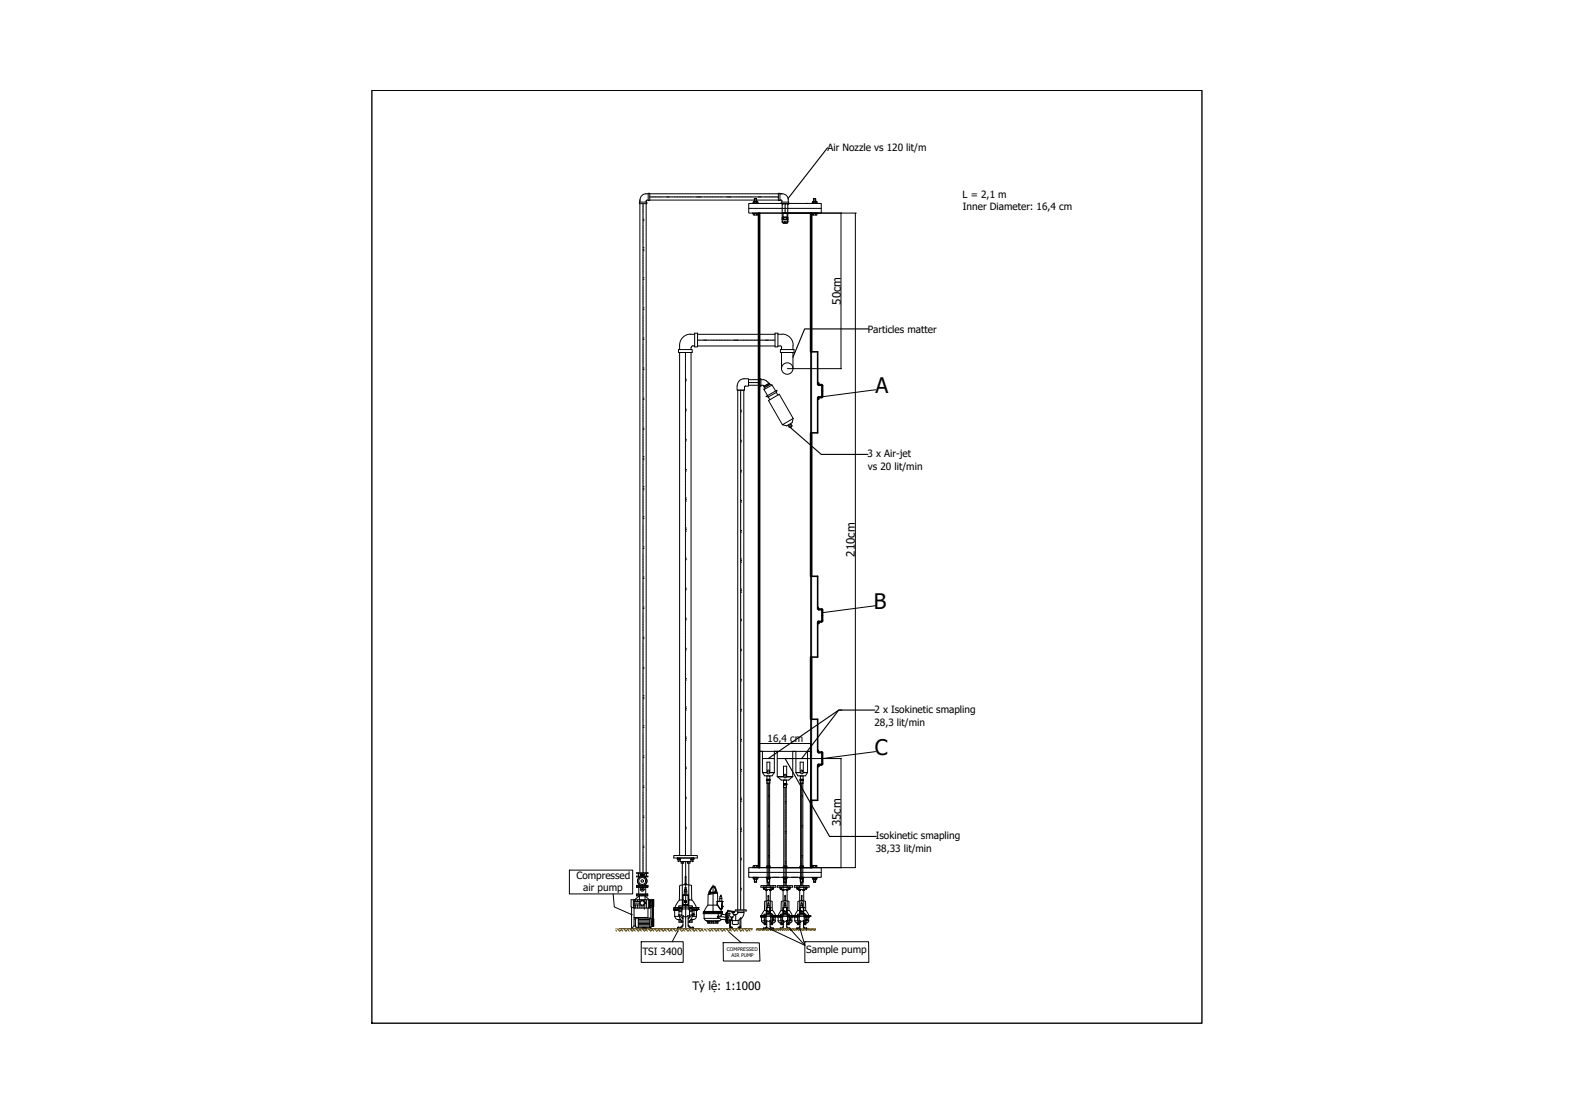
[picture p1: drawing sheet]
<svg xmlns="http://www.w3.org/2000/svg" width="297mm" height="210mm" viewBox="0 0 297 210" stroke-linecap="round" stroke-linejoin="round" font-family="sans-serif">
<defs><g id="words">
<g font-size="4">
<text x="165.1" y="74.1">A</text>
<text x="164.8" y="114.8">B</text>
<text x="165" y="142.4">C</text>
</g>
<g font-size="2.2">
<text x="158.6" y="57.5" transform="rotate(-90 158.6 57.5)">50cm</text>
<text x="161.2" y="105" transform="rotate(-90 161.2 105)">210cm</text>
<text x="158.6" y="155.8" transform="rotate(-90 158.6 155.8)">35cm</text>
<text x="130.6" y="186.7">Tỷ lệ: 1:1000</text>
</g>
<g font-size="1.9">
<text x="156.1" y="28.5">Air Nozzle vs 120 lit/m</text>
<text x="181.6" y="37.4">L = 2,1 m</text>
<text x="181.6" y="39.7">Inner Diameter: 16,4 cm</text>
<text x="163.6" y="62.8">Particles matter</text>
<text x="163.6" y="86.2">3 x Air-jet</text>
<text x="163.7" y="88.6">vs 20 lit/min</text>
<text x="164.9" y="134.5">2 x Isokinetic smapling</text>
<text x="164.9" y="136.8">28,3 lit/min</text>
<text x="144.8" y="139.8">16,4 cm</text>
<text x="165.2" y="158.3">Isokinetic smapling</text>
<text x="165.2" y="160.7">38,33 lit/min</text>
<text x="108.7" y="165.8">Compressed</text>
<text x="110" y="168.1">air pump</text>
<text x="152" y="179.8">Sample pump</text>
<text x="121.1" y="180">TSI 3400</text>
</g>
<g font-size=".9">
<text x="137.1" y="179.3">COMPRESSED</text>
<text x="138" y="180.5">AIR PUMP</text>
</g>
</g></defs>
<!-- layer: 0 -->
<path d="M70.1 17h156.6v176h-156.6z" fill="none" stroke="#000" stroke-width=".25"/>
<path d="M143.1 40.2v123.4M143.2 40.2v123.4M152.9 40.2v26.2M153.1 40.2v26.2M152.9 81.6v27.1M153.1 81.6v27.1M152.9 123.9v11.8M153.1 123.9v11.8M152.9 150.9v12.7M153.1 150.9v12.7" fill="none" stroke="#000" stroke-width=".34"/>
<!-- layer: DUONG KHI -->
<g fill="none" stroke="#000" stroke-width=".19">
<path d="M120.7 38.4v126.2M121.9 38.4v126.2M122.5 37.7h24.3M122.5 36.5h24.3M147.5 41.9h1.1M147.5 41.9v-1.7h1.1v1.7M147.5 41.9l.2 .2h.7M147.5 41.5h1.1M147.5 41.8l.3 .3M147.5 41.4h.9M147.7 40.2v.7h.7M147.7 40.9l-.2 .2h1.1l-.2-.2"/>
<path d="M147.8 41.1v.3M147.9 42.1v-.3v.3M148.2 42.1v-.3v.3M148.3 41.4h.3M148.4 41.1h-.9M148.4 40.2v.7M148.6 41.8l-.1 .1M148.6 41.9l-.2 .2M148.6 41.1h-.3v.3M139.1 73.6v98M140.3 73.6v98M141.2 71.6h1.9"/>
<path d="M141.2 72.7h1.9M147.6 163.6h.8"/>
</g>
<!-- layer: Y-NET MANH -->
<g fill="none" stroke="#000" stroke-width=".19">
<path d="M143.2 40.2h15.5M148.1 40.2h13.2v123.4h-13.2v1.9M153.1 40.2v.1M158.6 40.2v29.3M148.5 69.5h10.2M152.9 66.4v15.2M153.1 66.4v15.2M154.2 74.9v.2M165.1 73.5l-10 1.3M152.9 108.7v15.2M153.1 108.7v15.2M154.2 117.2v.2"/>
<path d="M165.1 114.2l-10 1.3M152.9 135.7v15.2M153.1 135.7v15.2M143.2 141.7h9.9M143.8 143.1v-1.4h-.6v1.4v-2.9h9.7v2.9v-1.4h-.6v1.4M145.2 146.3v.1M146 141.7v1.3M146.6 141.7v1.3M148.1 143.1h10.6M149.5 146.4h.1M149.5 143.1v-1.4h.6v1.4M150.9 146.3v.1"/>
<path d="M158.6 143.1v20.5M165.1 141.7l-10 1.4M143.2 163.6h15.5M144.7 163.6v1.9M144.9 163.6v1.9M145.1 163.6v1.9M147.8 165.5h.1M147.8 163.6v1.9M148.3 163.6v1.9M151 163.6v1.9M151.2 163.6v1.9M151.4 163.6v1.9"/>
<path d="M153.1 163.5v.1"/>
</g>
<g fill="none" stroke="#000" stroke-width=".19">
<path d="M128.2 66.5v94.8M130.3 66.5v94.8M131.6 65.2h11.5M131.6 63h11.5M143.2 65.2h3M143.2 63h3M147.4 66.5v3M149.5 66.5v3M144.7 147.7v15.6M145.1 147.7v15.6M147.8 148.5v14.8M148.3 148.5v14.8"/>
<path d="M151 147.7v15.6M151.4 147.7v15.6M144.7 163.5v.1M144.7 166.4v.6M145.1 163.5v.1M145.1 166.4v.6M147.8 166.4v.6M148.3 166.4v.6M151 166.4v.6M151.4 166.4v.6"/>
<circle cx="148.5" cy="69.5" r="1.08"/>
</g>
<!-- layer: Th_Co -->
<g fill="none" stroke="#000" stroke-width=".19">
<path d="M120.6 38.1h1.4v.3h-1.4zM121.8 36.5h.4M121.8 36.5a1.27 1.27 0 0 0-1.1 1.6M121.9 37.9v.2M122 37.7h.2M122.1 37.7l-.2 .2M122.2 36.5h.3v1.3h-.3zM146.8 36.5h.3v1.3h-.3zM147.1 36.5a1.22 1.22 0 0 1 1.6 1.2M147.1 37.7h.2M147.3 37.7l.2 .2M147.3 38.1h1.4v.3h-1.4z"/>
<path d="M147.5 37.9v.2M148.7 37.6v.5M152 38.4h.1M128 65.9h2.5v.6h-2.5zM130.2 63h.8M130.3 63a2.26 2.26 0 0 0-2.1 2.9M130.3 65.5v.4M130.6 65.2h.4M130.7 65.2l-.3 .3M131 62.8h.6v2.6h-.6zM139 72.7v.9h1.4v-.6l.2-.2M139.2 73.6h1.2"/>
<path d="M140.3 71.4h.9v1.4h-.6M140.3 71.4a1.29 1.29 0 0 0-1.2 1.3M143.2 71.4h.3v1.4h-.3M143.2 79.6v1.4M143.5 71.6h.6l.4 .2M143.5 72.7h.5M144 72.7l.1 .1M144 72.9l1.1-.6 .1 .2-1 .6zM144.5 71.8l.5 .5M145.1 72.3l-1.1 .6M146.2 62.8h.5v2.6h-.5zM146.7 65.2h.4"/>
<path d="M146.7 63h.8M147.1 65.2l.3 .3M147.2 65.9h2.6v.6h-2.6zM147.4 65.5v.4M147.5 63a2.1 2.1 0 0 1 2.1 2.1M149.5 65.1v.8"/>
</g>
<g fill="none" stroke="#000" stroke-width=".19">
<path d="M121.3 38.4v1.7M122.5 37.1h2.3M124.9 37.1h.2M125.2 37.1h.2M125.5 37.1h.2M125.7 37.1h.1M125.8 37.1h.2M126 37.1h.1M126.1 37.1h.2M126.3 37.1h.3M126.6 37.1h.6M127.2 37.1h3.3"/>
<path d="M130.5 37.1h.3M130.8 37.1h.3M131.1 37.1h.2M131.4 37.1h.1M131.4 37.1h.2M131.7 37.1h.1M131.7 37.1h.2M132 37.1h.1M132 37.1h.2M132.3 37.1h.2M132.6 37.1h.2M132.9 37.1h3.3"/>
<path d="M136.2 37.1h.3M136.5 37.1h.3M136.8 37.1h.2M137.1 37.1h.1M137.1 37.1h.2M137.4 37.1h.1M137.4 37.1h.2M137.7 37.1h.1M137.7 37.1h.2M138 37.1h.2M138.2 37.1h3.6M141.9 37.1h.2"/>
<path d="M142.2 37.1h.2M142.5 37.1h.2M142.8 37.1h.2M143 37.1h.1M143.1 37.1h.2M143.3 37.1h.1M143.4 37.1h.2M143.6 37.1h.6M144.2 37.1h2.6M147.5 39.4v.8M147.5 39.1v.3M147.5 38.8v.3"/>
<path d="M147.5 38.5h.1M147.5 38.4v.1M147.5 38.6v.2M148.1 39.4v.8M148.1 39.1v.3M148.1 38.8v.3M148.1 38.5h.1M148.1 38.4v.1M148.1 38.6v.2M148.6 39.4v.8M148.6 39.1v.3M148.6 38.8v.3"/>
<path d="M148.6 38.5h.1M148.6 38.4v.1M148.6 38.6v.2M121.3 58.9v.6M121.3 58.6v.3M121.3 58.3h.1M121.3 58.1h.1M121.3 57.5v.3M121.3 57.2v.3M121.3 53.6v.2M121.3 53.3v.2M121.3 53v.2"/>
<path d="M121.3 52.7h.1M121.3 52.4h.1M121.3 51.8v.3M121.3 51.5v.3M121.3 47.9v.2M121.3 47.3v.6M121.3 47.3h.1M121.3 47h.1M121.3 46.7h.1M121.3 46.2v.2M121.3 45.9v.2M121.3 41.9v.6"/>
<path d="M121.3 41.6h.1M121.3 41.3h.1M121.3 40.8v.2M121.3 40.5v.2M121.3 40.2v.2M121.3 41.1v.2M121.3 41.4v.2M121.3 41.7v.2M121.3 42.5v3.3M121.3 46.5v.2M121.3 46.8v.2M121.3 47v.3"/>
<path d="M121.3 48.2v3.3M121.3 52.1v.2M121.3 52.4v.2M121.3 52.7v.2M121.3 53.9v3.3M121.3 57.8v.2M121.3 58.1v.2M121.3 58.4v.2M121.3 59.5v3.3M121.3 79.9v.3M121.3 79.6v.3M121.3 76v.2"/>
<path d="M121.3 75.7v.2M121.3 75.4h.1M121.3 75.1h.1M121.3 74.5v.3M121.3 74.2v.3M121.3 73.9v.3M121.3 70.3v.2M121.3 69.7v.5M121.3 69.7h.1M121.3 69.4h.1M121.3 68.8v.3M121.3 68.6v.2"/>
<path d="M121.3 64.3v.6M121.3 64h.1M121.3 63.7h.1M121.3 63.2v.2M121.3 62.9v.2M121.3 63.5v.2M121.3 63.8v.2M121.3 64.1v.2M121.3 64.9v3.6M121.3 69.1v.3M121.3 69.4v.3M121.3 70.6v3.3"/>
<path d="M121.3 74.8v.2M121.3 75.1v.2M121.3 75.4v.2M121.3 76.3v3.3M129.3 78.1v.2M129.3 77.8v.2M129.3 77.5h.1M129.3 77.2h.1M129.3 76.3v.6M129.3 72.4v.3M129.3 72.1v.3M129.3 71.8h.1"/>
<path d="M129.3 71.5h.1M129.3 71v.5M129.3 70.7v.2M129.3 67v.3M129.3 66.7v.3M129.3 66.5v.2M129.3 67.3v3.3M129.3 71.6v.2M129.3 71.9v.2M129.3 72.7v3.6M129.3 76.9v.2M129.3 77.2v.2"/>
<path d="M129.3 77.5v.2M129.3 78.4v3.3M131.6 64.1h.6M132.2 64.1h.2M132.5 64.1h.2M132.7 64.1h.1M132.8 64.1h.2M133 64.1h.1M133.1 64.1h.2M133.3 64.1h.3M133.6 64.1h.3M133.9 64.1h.3"/>
<path d="M134.2 64.1h3.3M137.6 64.1h.2M137.9 64.1h.2M138.2 64.1h.2M138.4 64.1h.1M138.5 64.1h.2M138.7 64.1h.1M138.8 64.1h.2M139 64.1h.1M139.1 64.1h.2M139.3 64.1h.3M139.6 64.1h.3"/>
<path d="M139.7 76.5v.3M139.7 76.8v.3M139.7 77.4h.1M139.7 77.7h.1M139.7 77.9v.3M139.7 78.2v.3M139.7 78.5v.3M139.7 73.6v2.9M139.7 77.1v.2M139.7 77.4v.2M139.7 77.7v.2M139.7 78.8v3.3"/>
<path d="M139.9 64.1h3.3M141.2 72.2h1.1M142.3 72.2h.3M142.6 72.2h.3M142.9 72.2h.2M143.2 64.1h.3M143.5 64.1h.3M143.8 64.1h.3M144.1 64.1h.2M144.4 64.1h.1M144.4 64.1h.2M144.7 64.1h.1"/>
<path d="M144.7 64.1h.2M145 64.1h.2M145.3 64.1h.9M121.3 98.7v.2M121.3 98.4v.2M121.3 98.1v.2M121.3 97.8h.1M121.3 97.5h.1M121.3 96.9v.3M121.3 96.6v.3M121.3 93v.2M121.3 92.7v.2"/>
<path d="M121.3 92.4h.1M121.3 92.1h.1M121.3 91.8h.1M121.3 91.2v.6M121.3 90.9v.3M121.3 87.3v.3M121.3 86.8v.5M121.3 86.7h.1M121.3 86.4h.1M121.3 86.1h.1M121.3 85.6v.2M121.3 85.3v.2"/>
<path d="M121.3 81.6v.3M121.3 81.3v.3M121.3 81h.1M121.3 80.7h.1M121.3 80.2v.2M121.3 80.5v.2M121.3 80.8v.2M121.3 81.1v.2M121.3 81.9v3.3M121.3 85.9v.2M121.3 86.2v.2M121.3 86.5v.2"/>
<path d="M121.3 87.6v3.3M121.3 91.8v.2M121.3 92.1v.2M121.3 92.4v.2M121.3 93.3v3.3M121.3 97.2v.2M121.3 97.5v.2M121.3 97.8v.2M121.3 98.9v3.3M129.3 99.9h.1M129.3 99.6h.1M129.3 98.7v.6"/>
<path d="M129.3 95.1v.2M129.3 94.8v.3M129.3 94.5h.1M129.3 94.2h.1M129.3 93.9h.1M129.3 93.4v.2M129.3 93.1v.2M129.3 89.4v.3M129.3 89.1v.3M129.3 88.8h.1M129.3 88.5h.1M129.3 88v.2"/>
<path d="M129.3 87.7v.2M129.3 84v3.6M129.3 83.7v.3M129.3 83.5v.2M129.3 83.2h.1M129.3 82.9h.1M129.3 82.3v.3M129.3 81.7v.6M129.3 82.6v.2M129.3 82.9v.2M129.3 83.2v.2M129.3 88.3v.2"/>
<path d="M129.3 88.6v.2M129.3 88.9v.2M129.3 89.7v3.3M129.3 93.7v.2M129.3 94v.2M129.3 94.2v.3M129.3 94.5v.3M129.3 95.4v3.3M129.3 99.3v.2M129.3 99.6v.2M129.3 99.9v.2M139.7 82.2v.2"/>
<path d="M139.7 82.5v.2M139.7 83h.1M139.7 83.3h.1M139.7 83.6v.3M139.7 83.9v.3M139.7 87.9v.2M139.7 88.2v.2M139.7 88.7h.1M139.7 89h.1M139.7 89.3v.2M139.7 89.6v3.9M139.7 93.5v.3"/>
<path d="M139.7 93.8v.3M139.7 94.4h.1M139.7 94.7h.1M139.7 95v.5M139.7 98.9v.3M139.7 99.2v.3M139.7 99.5v.3M139.7 82.8v.2M139.7 83.1v.2M139.7 83.4v.2M139.7 84.2v3.6M139.7 88.4v.3"/>
<path d="M139.7 88.7v.3M139.7 89v.3M139.7 94.1v.2M139.7 94.4v.2M139.7 94.7v.2M139.7 95.6v3.3M139.7 99.8v.2M121.3 119.6v.3M121.3 119v.6M121.3 115.4v.2M121.3 115.1v.2M121.3 114.8h.1"/>
<path d="M121.3 114.5h.1M121.3 113.6v.6M121.3 109.7v.3M121.3 109.4v.3M121.3 109.1h.1M121.3 108.8h.1M121.3 108.3v.5M121.3 108v.2M121.3 104.3v.3M121.3 104v.3M121.3 103.7v.3M121.3 103.4h.1"/>
<path d="M121.3 103.1h.1M121.3 102.6v.2M121.3 102.3v.2M121.3 102.9v.2M121.3 103.2v.2M121.3 103.5v.2M121.3 104.6v3.3M121.3 108.9v.2M121.3 109.1v.3M121.3 110v3.6M121.3 114.2v.2M121.3 114.5v.2"/>
<path d="M121.3 114.8v.2M121.3 115.7v3.3M121.3 119.9v.2M129.3 117.5v.2M129.3 117.2v.2M129.3 116.9h.1M129.3 116.6h.1M129.3 116v.3M129.3 115.8v.2M129.3 111.8v.3M129.3 111.5v.3M129.3 111.2h.1"/>
<path d="M129.3 110.9h.1M129.3 110.4v.2M129.3 110.1v.2M129.3 106.4v.3M129.3 106.1v.3M129.3 105.8v.3M129.3 105.6h.1M129.3 105.3h.1M129.3 104.7v.3M129.3 100.8v3.9M129.3 100.5v.2M129.3 100.2h.1"/>
<path d="M129.3 100.2v.2M129.3 105v.2M129.3 105.3v.2M129.3 105.6v.2M129.3 106.7v3.3M129.3 110.7v.2M129.3 111v.2M129.3 111.3v.2M129.3 112.1v3.6M129.3 116.3v.3M129.3 116.6v.3M129.3 116.9v.3"/>
<path d="M129.3 117.8v3.6M139.7 100h.1M139.7 100.3h.1M139.7 100.6v.3M139.7 100.9v.3M139.7 104.6v.2M139.7 104.9v.2M139.7 105.4h.1M139.7 105.7h.1M139.7 106h.1M139.7 106.3v.3M139.7 106.6v3.6"/>
<path d="M139.7 110.3v.2M139.7 110.5v.3M139.7 111.1h.1M139.7 111.4h.1M139.7 111.7h.1M139.7 112v.5M139.7 115.9v.3M139.7 116.2v.3M139.7 116.8h.1M139.7 117.1h.1M139.7 117.4v.5M139.7 118v.2"/>
<path d="M139.7 100.1v.2M139.7 100.4v.2M139.7 101.2v3.3M139.7 105.2v.2M139.7 105.5v.2M139.7 105.8v.2M139.7 106.1v.2M139.7 110.8v.3M139.7 111.1v.3M139.7 111.4v.2M139.7 111.7v.2M139.7 112.6v3.3"/>
<path d="M139.7 116.5v.2M139.7 116.8v.2M139.7 117.1v.2M139.7 118.3v3.3M121.3 138.4v3.6M121.3 138.1v.2M121.3 137.8v.2M121.3 137.5v.2M121.3 137.2h.1M121.3 136.9h.1M121.3 136v.6M121.3 132.4v.2"/>
<path d="M121.3 132.1v.2M121.3 131.8h.1M121.3 131.5h.1M121.3 131.2h.1M121.3 130.7v.2M121.3 130.4v.2M121.3 126.7v.3M121.3 126.4v.3M121.3 126.1h.1M121.3 125.8h.1M121.3 125.3v.2M121.3 125v.2"/>
<path d="M121.3 124.7v.2M121.3 121v.3M121.3 120.7v.3M121.3 120.5h.1M121.3 120.2h.1M121.3 120.2v.2M121.3 120.5v.2M121.3 121.3v3.3M121.3 125.6v.2M121.3 125.9v.2M121.3 126.2v.2M121.3 127v3.3"/>
<path d="M121.3 131v.2M121.3 131.2v.3M121.3 131.5v.3M121.3 131.8v.3M121.3 132.7v3.3M121.3 136.6v.2M121.3 136.9v.2M121.3 137.2v.2M129.3 139.9v.2M129.3 139.6h.1M129.3 139.3h.1M129.3 139h.1"/>
<path d="M129.3 138.4v.3M129.3 138.1v.3M129.3 134.5v.3M129.3 134.2v.3M129.3 133.9h.1M129.3 133.6h.1M129.3 133.3h.1M129.3 132.8v.2M129.3 132.5v.2M129.3 128.5v.6M129.3 128.2h.1M129.3 127.9h.1"/>
<path d="M129.3 127.4v.2M129.3 127.1v.3M129.3 126.8v.3M129.3 123.2v3.6M129.3 122.9v.2M129.3 122.6h.1M129.3 122.3h.1M129.3 121.7v.3M129.3 121.4v.3M129.3 122v.2M129.3 122.3v.2M129.3 122.6v.2"/>
<path d="M129.3 127.7v.2M129.3 128v.2M129.3 128.3v.2M129.3 129.1v3.3M129.3 133.1v.2M129.3 133.4v.2M129.3 133.7v.2M129.3 134v.2M129.3 134.8v3.3M129.3 138.7v.3M129.3 139v.2M129.3 139.3v.2"/>
<path d="M129.3 139.6v.2M139.7 121.6v.2M139.7 121.9v.2M139.7 122.4h.1M139.7 122.7h.1M139.7 122.8v.5M139.7 123.3v.3M139.7 123.6v.3M139.7 127.3v.2M139.7 127.6v.2M139.7 128.1h.1M139.7 128.4h.1"/>
<path d="M139.7 128.7v.3M139.7 129v.3M139.7 132.9v.3M139.7 133.2v.3M139.7 133.8h.1M139.7 134.1h.1M139.7 134.4v.5M139.7 138.3v.3M139.7 138.6v.3M139.7 138.9v.5M139.7 139.5h.1M139.7 139.8h.1"/>
<path d="M139.7 139.8v.5M139.7 122.2v.2M139.7 122.5v.2M139.7 123.9v3.3M139.7 127.9v.2M139.7 128.2v.2M139.7 128.5v.2M139.7 129.3v3.6M139.7 133.5v.2M139.7 133.8v.2M139.7 134.1v.2M139.7 135v3.3"/>
<path d="M139.7 139.5v.2M121.3 159.9h.1M121.3 159.6h.1M121.3 159v.3M121.3 158.7v.3M121.3 158.4v.3M121.3 154.8v.2M121.3 154.5v.2M121.3 154.2h.1M121.3 153.9h.1M121.3 153.3v.3M121.3 153v.3"/>
<path d="M121.3 149.1v.3M121.3 148.8v.3M121.3 148.5h.1M121.3 148.2h.1M121.3 147.7v.2M121.3 147.4v.2M121.3 143.7v.3M121.3 143.4v.3M121.3 143.1v.3M121.3 142.8h.1M121.3 142.6h.1M121.3 142v.3"/>
<path d="M121.3 142.3v.2M121.3 142.6v.2M121.3 142.9v.2M121.3 144v3.3M121.3 148v.2M121.3 148.3v.2M121.3 148.6v.2M121.3 149.4v3.6M121.3 153.6v.3M121.3 153.9v.2M121.3 154.2v.2M121.3 155.1v3.3"/>
<path d="M121.3 159.3v.2M121.3 159.6v.2M121.3 159.9v.2M129.3 156.9v.3M129.3 156.4v.5M129.3 156.3h.1M129.3 156h.1M129.3 155.5v.2M129.3 155.2v.2M129.3 151.5v.3M129.3 150.9v.6M129.3 150.6h.1"/>
<path d="M129.3 150.3h.1M129.3 149.8v.2M129.3 149.5v.2M129.3 145.6v.5M129.3 145.3v.2M129.3 145h.1M129.3 144.7h.1M129.3 144.1v.3M129.3 143.8v.3M129.3 140.2v3.6M129.3 144.4v.2M129.3 144.7v.2"/>
<path d="M129.3 145v.2M129.3 146.1v3.4M129.3 150.1v.2M129.3 150.4v.2M129.3 150.7v.2M129.3 151.8v3.3M129.3 155.8v.2M129.3 156.1v.2M129.3 157.2v3.6M139.7 140.3v.3M139.7 144v.2M139.7 144.3v.5"/>
<path d="M139.7 145.1h.1M139.7 145.4h.1M139.7 145.7v.3M139.7 146v.3M139.7 149.7v.2M139.7 150v.2M139.7 150.5h.1M139.7 150.8h.1M139.7 151.1h.1M139.7 151.4v.3M139.7 151.7v.2M139.7 155.3v.3"/>
<path d="M139.7 155.6v.3M139.7 156.2h.1M139.7 156.5h.1M139.7 156.8h.1M139.7 157.1v.2M139.7 157.4v.2M139.7 140.6v3.3M139.7 144.9v.2M139.7 145.2v.2M139.7 145.5v.2M139.7 146.3v3.3M139.7 150.3v.2"/>
<path d="M139.7 150.6v.2M139.7 150.8v.3M139.7 151.1v.3M139.7 152v3.3M139.7 155.9v.2M139.7 156.2v.2M139.7 156.5v.2M139.7 156.8v.2M139.7 157.7v3.3M144.9 147.7v1.7M144.9 149.5v.2M144.9 150h.1"/>
<path d="M144.9 150.3h.1M144.9 150.6v.2M144.9 150.9v.2M144.9 151.2v.2M144.9 154.8v.3M144.9 155.1v.3M144.9 155.7h.1M144.9 156h.1M144.9 156.3v.2M144.9 156.6v.2M144.9 156.9v.2M144.9 149.7v.3"/>
<path d="M144.9 150v.3M144.9 150.3v.3M144.9 151.5v3.3M144.9 155.4v.2M144.9 155.7v.2M144.9 156v.2M144.9 157.2v3.3M148.1 150.3v.3M148.1 150.6v.2M148.1 151.1h.1M148.1 151.4h.1M148.1 151.7v.3"/>
<path d="M148.1 152v.3M148.1 152.3v.3M148.1 156v.2M148.1 156.3v.2M148.1 156.8h.1M148.1 157.1h.1M148.1 157.4v.3M148.1 157.7v.3M148.1 158v3.6M148.1 148.5v1.8M148.1 150.9v.2M148.1 151.2v.2"/>
<path d="M148.1 151.5v.2M148.1 152.6v3.3M148.1 156.6v.2M148.1 156.9v.2M148.1 157.2v.2M151.2 147.7v1.7M151.2 149.5v.2M151.2 150h.1M151.2 150.3h.1M151.2 150.6v.2M151.2 150.9v.2M151.2 151.2v.2"/>
<path d="M151.2 154.8v.3M151.2 155.1v.3M151.2 155.7h.1M151.2 156h.1M151.2 156.3v.2M151.2 156.6v.2M151.2 156.9v.2M151.2 149.7v.3M151.2 150v.3M151.2 150.3v.3M151.2 151.5v3.3M151.2 155.4v.2"/>
<path d="M151.2 155.7v.2M151.2 156v.2M151.2 157.2v3.3M121.3 160.5v3.9M121.3 160.2v.2M121.3 164.4v.2M129.3 160.8v.3M129.3 161.1v.2M139.7 161v.3M139.7 161.3v.5M139.7 161.9h.1M139.7 162.2h.1"/>
<path d="M139.7 162.4v.3M139.7 162.7v.3M139.7 163v.3M139.7 166.7v.5M139.7 167.5h.1M139.7 167.8h.1M139.7 168.1v.3M139.7 168.4v.3M139.7 161.9v.2M139.7 162.2v.2M139.7 163.3v3.3M139.7 167.3v.2"/>
<path d="M139.7 167.6v.2M139.7 167.9v.2M139.7 168.7v2.9M144.9 160.5v.3M144.9 160.8v.3M144.9 161.3h.1M144.9 161.6h.1M144.9 161.9v.3M144.9 162.2v.3M144.9 161.1v.2M144.9 161.4v.2M144.9 161.7v.2"/>
<path d="M144.9 162.5v1.1M144.9 166.4v.6M148.1 161.6v.3M148.1 161.9v.3M148.1 162.5h.1M148.1 162.8h.1M148.1 163.1v.2M148.1 163.4v.2M148.1 162.2v.2M148.1 162.5v.2M148.1 162.8v.2M148.1 166.4v.6"/>
<path d="M151.2 160.5v.3M151.2 160.8v.3M151.2 161.3h.1M151.2 161.6h.1M151.2 161.9v.3M151.2 162.2v.3M151.2 161.1v.2M151.2 161.4v.2M151.2 161.7v.2M151.2 162.5v1.1M151.2 166.4v.6"/>
</g>
<g fill="none" stroke="#000" stroke-width=".19">
<path d="M141.2 38.5l13.6-.1 .1 1.7-13.6 .1zM141.2 39.3h13.7M142.1 38.1v.1M142.1 38.2h.6M142.1 38.4l-.1-.1 1 .1M142.2 38h.6M142.3 37.5v.5M142.3 38.1v.1M142.3 37.5h.4M142.3 37.4h.3M142.6 37.4l.1 .1M142.6 37.4v.6"/>
<path d="M142.7 38h.2v.2h-.2zM142.7 37.5v.5M142.7 38h-.6M153.3 38.4l-.2-.1h1.1l-.2 .1M153.3 38h.7M153.4 37.5h.4M153.5 38h-.3v.2h.3M153.5 37.4l-.1 .6v-.5M153.5 37.4h.3M153.5 37.4v.6M153.8 37.5v.5v-.6v.6M153.8 38.1v.1"/>
<path d="M153.8 38h-.2l-.2 .2h.4M153.9 38h.2M153.9 38.2h.2M154 38.1v.1M141.9 40.2l1.1 .1zM142.1 40.3v.2M142.1 40.5h.6M142.3 40.3v.2M142.7 40.5h.2M142.7 40.3v.2M142.9 40.3v.2M147.7 40.2h.1"/>
<path d="M153.1 40.2h1.1l-1.1 .1M153.2 40.5h.3M153.2 40.3v.2M153.4 40.3v.2M153.8 40.3v.2M154 40.3v.2M154.1 40.5h-.7M144.1 73.5l1.5-.9 .7 1.2M144.1 73.5l.7 1.1M145.6 72.6l-.4-.1-1 .6-.1 .4M146.4 74l-1.5 .9 .3 .5M146.4 74l.1-.4-2 1.2 .4 .1"/>
<path d="M146.4 74l.3 .5M149 80l.3 .4M149.1 79.9l.3 .4-.1 .2-.5 .1-.2-.4M149.6 78.9l-2.6-4.5-2.1 1.1 2.7 4.6M147.6 80.1l2-1.2-.2 .8-1 .6zM148.7 80.1l.3 .4M149.3 80.3l-.1 .2h-.2M141.2 163.7l13.6-.1 .1 1.8-13.6 .1zM141.2 164.5h13.7M141.9 163.5l1.1 .1zM142.1 163.3v.2M142.1 165.6v.1"/>
<path d="M142.1 165.7h.6M142.1 165.5h-.1h1M142.2 165.8h.6M142.3 163.3v.2M142.3 165.6v.7M142.3 166.3h.4M142.3 165.8v.6v-.1M142.3 166.4h.3M142.6 165.8v.6M142.7 165.5h.2M142.7 163.5l.1-.3 .1 .3M142.7 165.6v.7"/>
<path d="M142.7 166.3l-.1 .1M142.7 165.5h-.6M142.7 163.3h-.6M142.9 165.6v.2l-.2-.1M144.5 165.5h.9zM144.5 163.5l.9 .1zM144.6 163.4v.1M144.6 165.7h.2M144.6 163.3h.2M144.7 165.7v.7M144.7 166.3h.4M144.7 165.7h.4"/>
<path d="M144.7 163.4v.1M144.7 166.4h.4M144.7 165.5h.4M144.8 165.5h-.2v.2M145.1 163.4v.1M145.1 165.7h.1M145.1 165.7v.7zM145.1 165.7v.6M145.2 163.4v.1M145.2 165.5v.2M145.2 165.5h-.1v.2h-.2h-.2l.1-.2M145.2 163.3h-.5"/>
<path d="M145.7 165.5h1.2M147.5 165.5h1.2M147.6 163.5l.9 .1zM147.6 165.5h.9zM147.7 163.4v.1M147.7 165.5v.2M147.8 163.3h.6M147.8 165.5h.1v.2h.4M147.8 165.7h.1M147.8 165.7l.1 .7M147.8 166.3h.5M147.8 165.7h.5"/>
<path d="M147.8 165.7v.6M147.9 166.4h.3M147.9 165.7v.7M147.9 163.4v.1M147.9 165.5h.4M148.2 165.5v.9l.1-.7M148.2 163.4v.1M148.3 165.7h.1M148.3 165.5h.1v.2M148.3 165.7v.6M148.4 163.4v.1M149.3 165.5h1.1"/>
<path d="M150.8 163.5l.8 .1zM150.8 165.5h.8zM150.9 163.4v.1M150.9 163.3h.7M150.9 165.7h.1M150.9 165.7l.1 .7M150.9 166.3h.6M150.9 165.7h.6M150.9 165.7v.6M151 163.4v.1M151 165.5v.9M151 166.4h.4"/>
<path d="M151 165.5h-.1v.2M151 165.5h.4M151 165.7h.4M151.4 165.5v.9l.1-.7M151.4 163.4v.1M151.4 165.7h.2M151.4 165.5h.2l-.1 .2M151.5 165.7v.6M151.5 163.4v.1M153.1 165.5h1.1M153.1 163.5l1.1 .1M153.2 165.5h.3"/>
<path d="M153.2 165.6l.1 .2 .2-.1M153.3 165.8h.7M153.4 165.5h.7M153.4 165.8l.1 .6M153.4 165.6v.7M153.4 166.3h.4M153.5 163.3h-.3v.2M153.5 165.8v.6M153.5 166.4h.3M153.8 165.8v.6v-.6M153.8 163.3v.2M153.8 165.6v.7"/>
<path d="M153.8 163.3h-.4v.2M153.9 163.3h.2M154 163.3v.2M154 165.6v.1M154.1 165.7h-.7"/>
</g>
<!-- layer: Th_ong nc -->
<g fill="none" stroke="#000" stroke-width=".19">
<path d="M143.8 145.7v-2.6h2.2v2.6M143.8 145.7h.8M144.6 143.7h.6v2h.8l-.4 .6h-1.4l-.4-.6h.8zM144.6 146.3l.6 .1v.6M144.6 147.7h.5M144.6 145.7l.3 .2 .3-.2M144.6 147.1h.6M144.6 147h.6M144.6 147.2h.6M144.6 146.4v1.3M145.2 147h-.6h.6M145.2 147v.7h-.6"/>
<path d="M145.2 145.7h.8M146.6 146.4v-3.3h2.9v3.3M146.6 146.4h1.2v-1.9h.6v1.9M146.6 146.4l.7 .7h1.4l.8-.7M146.7 146.5h1.1M147.8 147.1h.1M147.8 147.8h.6zM147.8 147.9h.1M147.8 147.8h.1M147.8 148.5h.5M147.8 148v.5M147.8 148h.6l-.6 .1"/>
<path d="M147.8 147.8h.5M147.8 148h.5M147.8 146.4l.3 .3 .3-.3M148.3 147.1v.9M148.3 148.1v.4M148.4 147.1h-.6v.9M148.4 147.9h.1M148.4 147.9h-.6M148.4 146.4h1.1M148.4 146.5h1.1M150.1 145.7v-2.6h2.2v2.6M150.1 145.7h.8"/>
<path d="M150.9 143.7h.6v2h.8l-.4 .6h-1.4l-.4-.6h.8zM150.9 147h.6h-.6M150.9 147.1h.6h-.6M150.9 147v.7M150.9 147.2h.6h-.6M150.9 145.7l.3 .2 .3-.2M150.9 147.7h.6M150.9 147.2h.6M151.5 146.4v1.3M151.5 146.3l-.6 .1v.6M151.5 145.7h.8"/>
<circle cx="144.9" cy="145.4" r=".19"/>
<circle cx="148.1" cy="146.2" r=".19"/>
<circle cx="151.2" cy="145.4" r=".19"/>
</g>
<!-- layer: Th_thiet bi -->
<g fill="none" stroke="#000" stroke-width=".19">
<path d="M119 171l.2 .1M119.1 171.1v4M119.1 175.1h4.3M119.2 171.2h.3M119.5 171.2l.1 .1M119.5 169.7v1.5M119.6 171.2v3.4M119.6 173h2.6M119.6 173.3h.3M119.6 174.6h.2M119.6 174.6l-.5 .5M119.6 170.7h1.1"/>
<path d="M119.6 171.3h2.9M119.6 170h1.1M119.6 170.3h1M119.6 169.7v1.6M119.7 169.7l.9-.7v.7M119.9 169.7v.3M119.9 170.7v.6M119.9 173.3l-.1 1.1 .1 .4 .1 .1M120 173.2h2.6M120 173.1l-.1 .1M120 167.2h2.2v.2h-2.2zM120 165.2h2.2v.2h-2.2z"/>
<path d="M120 167h2.2v.1h-2.2zM120 164.6l2.2 .1zM120 168.6h2.2v.4h-2.2zM120 168.8h2.2M120.2 169.7v.3M120.2 170.7v.6M120.4 173.7h2.1M120.4 174.6h2.1M120.4 173.4h2.1M120.4 174.2h2.1M120.4 173.9h2.1M120.4 173.2v1.7"/>
<path d="M120.4 174.4h2.1M120.4 165.2v-.5l.1 .5M120.5 167.1v.1M120.5 167.4v1.2M120.5 168.8h.1M120.6 169.7v.3M120.6 170.7v.6M120.7 165.4a.91 .91 0 0 0 0 1.6M120.9 165.3a.87 .87 0 0 0-.6 .9 .87 .87 0 0 0 .6 .8M120.9 169.7v.1M120.9 170.8v.5M121.1 164.9h-.3l.3 .1"/>
<path d="M121.2 164.9h.3l-.3 .1M121.2 174.9h.7v.2h-.7zM121.2 175h.7M121.3 169.7v.1M121.3 170.9v.4M121.4 165.3a.87 .87 0 0 1 .6 .9 .87 .87 0 0 1-.6 .8M121.5 171.3h.1M121.5 171.4v.1M121.6 165.4a.91 .91 0 0 1 0 1.6M121.6 169.7v.4M121.6 170.6v.7M121.7 169.7v-.7l.8 .7"/>
<path d="M121.8 167.1v.1M121.8 167.4v1.2M121.8 168.8h.1M121.8 165.2v-.5v.5M121.9 169.7v1.6M122.2 171.3v1.9M122.3 169.7v1.6M122.5 169.7v1.6M122.5 173.2v1.7M122.6 173.1l.2 .1M122.7 169.7v1.5M122.8 174.8v.3l-.3-.2"/>
<path d="M122.8 174.8l-.2 .1h-2.6M122.8 171.2l-.3 .1M122.8 169.7v5.1M122.8 170.8h.2M122.8 169.9h.2M122.8 173.8h.2M122.8 174.2h.2M123 169.7v1.3h.3v-1.3h-4.3v1.3M123 173.3h.3v1.4h-.3zM123 169.7v5M123.1 169.7v5M123.2 169.7v5"/>
<path d="M132.7 171.9v.2M132.7 171.9h3.5M132.7 172.1h.5M132.7 172.1h3.5M132.7 172.1v.1M132.8 172.3v.9h2.9M132.8 173.2l.2 .4 .2 .1M133.5 173.7v.4h1.9v-.4M133.5 173.7l.3 .1M133.5 173.7h-.3h2.5h-.3M133.5 170.7l-.7 1.2M133.6 173.7v.4"/>
<path d="M133.7 168.2l.1 .1M133.7 168.2h.1M133.8 168.2h-.1M133.9 173.8l-.1 .3M133.9 168.3h.2M133.9 168.3l.1 .2M134 168.3h-.2v.2M134.2 173.7v.4M134.3 171.9v.2h-1.1v-.2h1.2v.2M134.3 173.8l-.4-.1v.4M134.3 167.2l.1 .1M134.4 172.1h.1"/>
<path d="M134.4 167.3l-.5 .8 .2 .2M134.5 167.3h.2M134.5 171.9h.5M134.5 166.9v5.2M134.6 173.8h-.3v.3M134.6 173.8l.4-.1v.4M134.6 173.8v.3M134.6 171.9v.2h.4M134.6 173.7v.4M134.8 167.3h-.1l.4 1M134.8 168.3v-.1l.1 .1M134.9 168.3l-.6-.1-.3 .1v.2"/>
<path d="M135 171.9h.1M135 173.8l.1 .3M135 172.1h1.2M135 167.9l-.2 .2M135.1 168.1h-.2M135.2 170.7h.1M135.2 170v.7h-1.7v-2l1.8-.3 .1 1.6M135.2 170h.1M135.2 170l.1 .7M135.2 168.4l-.2-.9-.4-.4a1.85 1.85 0 0 0-.9 1.6v-.2l1.5-.2v.2M135.3 170h.1M135.3 173.7v.4"/>
<path d="M135.4 173.7l-.3 .1M135.5 172.8l-.2 .1M135.5 172.3v.5h.5v-.5h-3.4v-.1h3.6v.2M135.7 169.5h.4M135.7 169.5l.1-.4h.3v.4M135.7 169.5v.5M135.8 171.4h.2M135.8 171.4l.1 .1M135.9 171.5h.1M135.9 169.1v-.3h.1v.3M135.9 171.5l.2 .4M136 173.4l-.3 .3"/>
<path d="M136 171.4h.1M136.1 171.4h.1M136.1 171.1h.1M136.1 169.5v.5M136.2 171h.1M136.2 170.9v-.1v.2M136.2 171.1h.1M136.2 170.9v.1M136.2 171l-.1 .1M136.2 170.9h.1M136.2 170h.1M136.2 170v.9"/>
<path d="M136.2 170h-.9h.9M136.2 171l-.1 .4h-.3l-.6-.7 .6 .7M136.2 170l-.2 1.4M136.2 170.8v.1M136.2 171.9h-1.2v.2M136.2 172.1v.1M136.2 172.4l-.2 .4M136.2 172.4l.7 .2M136.2 170l-.1 1.4M136.2 171.9v.2M136.9 172.4l.1 .1-.1 .1M136.9 173.5h.1"/>
<path d="M136.9 172.9v.3M136.9 173l-1.6-.1a2.16 2.16 0 0 0 1.6 .6M136.9 173.5l.1 .1-.1 .1M136.9 172.6h.1M137 174h.1M137 174h.2M137 172.3h-.1l.1 .1M137 172.2l-.1 .1M137 172.8h-.1l.1 .1M137 172.6l-.1 .2M137 172.6h-.1M137 173.3l-.1 .2"/>
<path d="M137 173.2l-.1 .1M137 173.8h-.1l.1 .1M137 173.7l-.1 .1M137.2 174h.1M137.2 171.9v1.1h.2M137.2 172.1h-.2v1.9M137.2 171.8v.1M137.4 171.7l.9 .2h-1.1M137.4 171.7l-.2 .1M137.4 172.2h.3v.2h-.3zM137.4 173.6h.2M137.6 174.5h.2v-1h-.2v1.6"/>
<path d="M137.6 174.9h.5v.2M137.7 174.9v.2M137.8 173.6h.3l.1 .7h.9M137.8 174.5v.4M137.9 174.8v.3M137.9 173h.1M137.9 173l-.5-.4v1.4h-.2v-1v1M137.9 173h.2v.5h-.2zM138 174.9v.2M138.1 173h.1M138.1 173.6h.7M138.2 172.2l.1 .3"/>
<path d="M138.3 172.5h.5M138.3 171.9h.2v.2h-.2zM138.3 172.1h-.3l.2 .2M138.3 171.9h.2M138.6 172.5l-.5 .5M138.7 171.6h2v.2h-2zM138.8 172.5v1.1M139.1 171.8v.3h1.2v-.3M139.2 172.1l-.2 .3-.2 .1M139.2 175.1v-.2h.5v.2M139.2 173.5v.7M139.2 173.5l-.4 .1"/>
<path d="M139.3 174.2l-.2 .1M139.3 174.9v.2M139.5 174.8v.3M139.6 173.2v1.9M139.6 174.7h.1M139.6 173.4l-.3 .1M139.7 173.1v1.8M139.7 173.1l-.1 .1M140.3 172.1a1.55 1.55 0 0 1-.5 1.2"/>
<circle cx="121.1" cy="166.2" r=".66"/>
<circle cx="121.1" cy="170.3" r=".4"/>
<circle cx="121.1" cy="167.7" r=".36"/>
<circle cx="121.1" cy="165" r=".06"/>
<circle cx="121.1" cy="166.2" r=".23"/>
<circle cx="121.1" cy="167.7" r=".15"/>
<circle cx="121.2" cy="170.3" r=".53"/>
</g>
<!-- layer: NET MANH -->
<path d="M107.4 164.1h11.9v4.5h-11.9zM115.6 168.6l.3 2.4 3.1 1.4M120.9 177.6h7.9v3.9h-7.9zM127.8 175.6l-1 2M136.4 177.8h6.8l.1 3.4h-6.9zM137.4 175.7l2.4 2.1M144.6 174.9l7.2 3.4M149 175.2l2.8 3.1M150.8 174.9l1 3.4M151.8 177.6h12l.1 3.9h-12.1z" fill="none" stroke="#000" stroke-width=".19"/>
<path d="M119 172.4l.1 .1z" fill="#000" stroke="#000" stroke-width=".19"/>
<!-- layer: VBL - matdat -->
<g fill="none" stroke="#614900" stroke-width=".19">
<path d="M116.1 175.4l.2 .2M116.2 175.1l-.1 .1M116.4 175.1l.5 .5M117.2 175.3l.3 .3M117.3 175.1l-.4 .5M117.6 175.1l.5 .5 .4-.5M117.9 175.1l-.1 .2M118.3 175.3l.3 .3M118.7 175.1l.5 .5M119.1 175.1l-.2 .2M119.5 175.3l.3 .3M119.7 175.1l-.5 .5"/>
<path d="M119.9 175.1l.5 .5 .4-.5M120.3 175.1l-.2 .2M120.7 175.3l.3 .3M121.1 175.1l.4 .5M121.4 175.1l-.1 .2M121.8 175.3l.3 .3M122 175.1l-.4 .5M122.2 175.1l.5 .5 .5-.5M122.6 175.1l-.2 .2M123 175.3l.3 .3M123.4 175.1l.5 .5M123.8 175.1l-.2 .2"/>
<path d="M124.1 175.3l.3 .3M124.3 175.4l.2 .2M124.3 175.1l-.4 .5M124.4 175.1l-.1 .1M124.6 175.1l.2 .3M124.6 175.1l.5 .5 .4-.5M124.8 175.3h-.1M125 175.1l-.2 .2M125.4 175.3l.3 .3M125.8 175.1l.4 .5M126.1 175.1l-.1 .2M126.5 175.3l.3 .3"/>
<path d="M126.7 175.1l-.4 .5M126.9 175.1l.5 .5 .5-.5M127.3 175.1l-.2 .2M127.7 175.3l.3 .3M128.1 175.1l.5 .5 .5-.5M128.5 175.1l-.2 .2M128.8 175.3l.3 .3M129.3 175.1l.4 .5 .5-.5M129.6 175.1l-.2 .2M130 175.3l.3 .3M130.5 175.1l.4 .5M130.8 175.1l-.2 .2"/>
<path d="M131.2 175.3l.3 .3M131.4 175.1l-.5 .5M131.6 175.1l.5 .5 .4-.5M131.9 175.1l-.1 .2M132.3 175.1h-15.5l-.2 .2M132.4 175.3l.3 .3M132.8 175.1l.2 .3M133 175.3h.1M133.1 175.4l.2 .2M133.2 175.1l-.1 .1M133.4 175.1l.5 .5 .5-.5M133.8 175.1l-.2 .2"/>
<path d="M133.8 175.1h8.1M134.2 175.3l.3 .3M134.6 175.1l.5 .5 .4-.5M134.9 175.1l-.1 .2M135.4 175.3l.2 .3M135.7 175.1l.5 .5 .5-.5M136.1 175.1l-.2 .2M136.5 175.3l.3 .3M136.9 175.1l.5 .5 .5-.5M137.3 175.1l-.2 .2M137.7 175.3l.3 .3M138.1 175.1l.4 .5 .5-.5"/>
<path d="M138.4 175.1l-.2 .2M138.8 175.3l.3 .3M139.3 175.1l.4 .5 .5-.5M139.6 175.1l-.2 .2M140 175.3l.3 .3M140.4 175.1l.5 .5 .4-.5M140.7 175.1l-.1 .2M141.2 175.3l.3 .3M141.6 175.1l.2 .3M141.8 175.3h.1M142.6 175.4l.2 .1M142.7 175.2l-.1 .1"/>
<path d="M142.7 175.1l11.1 .1M142.8 175.2l.4 .3 .3-.3M143.1 175.2l-.2 .1M143.3 175.3l.2 .2M143.6 175.2l.3 .3 .3-.3M143.8 175.2l-.1 .1M144.1 175.3l.2 .2M144.3 175.2l.3 .3 .3-.3M144.6 175.2l-.2 .1M144.8 175.3l.2 .2M145.1 175.2l.3 .3 .3-.3M145.3 175.2l-.1 .1"/>
<path d="M145.6 175.3l.1 .2M145.8 175.2l.3 .3 .3-.3M146 175.2l-.1 .1M146.3 175.3l.2 .2M146.5 175.2l.3 .3 .3-.3M146.8 175.2l-.1 .1M147.1 175.3l.1 .2M147.3 175.2l.3 .3 .3-.3M147.5 175.2l-.1 .1M147.8 175.3l.2 .2M148 175.2l.3 .3M148.3 175.2l-.1 .1"/>
<path d="M148.5 175.3l.2 .2M148.7 175.2l-.3 .3M148.8 175.2l.3 .3 .3-.3M149 175.2l-.1 .1M149.3 175.3l.2 .2M149.5 175.2l.3 .3M149.8 175.2l-.2 .1M150 175.3l.2 .2M150.1 175.2l-.3 .3M150.3 175.2l.3 .3 .3-.3M150.5 175.2l-.1 .1M150.7 175.3l.2 .2"/>
<path d="M151 175.2l.3 .3 .3-.3M151.2 175.2l-.1 .1M151.5 175.3l.2 .2M151.8 175.2l.2 .3 .4-.3M152 175.2l-.1 .1M152.3 175.3l.1 .2M152.5 175.2l.3 .3 .3-.3M152.7 175.2l-.1 .1M153 175.3l.1 .2M153.2 175.2l.3 .3 .3-.3M153.5 175.2l-.1 .1M153.7 175.3l.1 .1"/>
</g>
<!-- layer: Grundfos -->
<g fill="none" stroke="#000" stroke-width=".19">
<path d="M127.1 161.3h4.4v.5h-4.4zM127.1 171.5h.1M127.1 171.5h.9M127.1 171.3h1M127.1 171.3v.2M127.2 171.2l-.1 .1M127.2 171.7v1.1h.8M127.3 172.8l.2 .5 .3 .1M127.8 161.8v.2zM127.8 175.1v-.2h.8l.2-.2v-2.1l.3 .3h.5l.2-.3v2.1l.2 .2h.8v.2M127.9 161.8v.2M127.9 174.8v.5"/>
<path d="M128 162h.4M128 170.8h2.6v.3h-2.6zM128 173.5v.4h.8M128 173.5h.4M128 171.4h2.5M128 172.6h.1M128 171.4v1.2M128 162v.5h-.1l-.2-.7h.2v.3M128 171.5h-.9v.2h.9M128 172.6l.8 .7M128 171.9h.6M128 172.6h.6"/>
<path d="M128 171.7h.6M128.1 171.3h.5h-.3v.1M128.1 171.3l-.1 .1M128.1 162l.2-.1v.6h2v-.5M128.1 171.1v.1h-.9M128.1 171.2h-.9M128.1 172.6a1.25 1.25 0 0 0 .7 1.2M128.1 169.7h.6M128.2 169.7l-.9 1.5M128.2 171.1v.1h.4M128.2 171.2h.4M128.2 167.1l-.1 2.6"/>
<path d="M128.2 161.8v.4M128.2 167a3.4 3.4 0 0 1 2.3 0M128.3 173.5v.4M128.3 173.4h-.6l.3 .1M128.5 162.5v.3h.4v-.3M128.5 173.6v.3M128.6 171.1v1.5M128.6 173.7v.2M128.6 172.6l.2 .5M128.7 162.5v9.1M128.7 169.7h.1M128.7 168.8v.9"/>
<path d="M128.8 168.8v1.8M128.8 168.8h.1M128.8 169.7l-.1 .9 .1 .1M128.8 168.8h1M128.8 170.6h1M128.8 174.4l-.5 .5M128.8 170.6h.1M128.8 170.6v.1M129.1 168.2h.4M129.1 168.2v-.5h.4v.5M129.1 168.2v.6M129.1 170.2l.2-.1-.1 .1"/>
<path d="M129.1 169.9h.4l-.2 .2-.2-.2v.2zM129.2 167.7v-.3h.2v.3M129.2 165.5h.2M129.2 165.5l.1-.3 .1 1.6M129.2 166.7l-.1 .1M129.2 165.5v1.3M129.3 170.1h.1M129.3 162.5v12.8M129.4 166.7l.1 .1M129.4 170.2v-.1l.1 .1M129.5 168.2v.6M129.7 162.5v.3h.4v-.3"/>
<path d="M129.8 168.8v1.8M129.8 173.3h.1M129.8 174.4l.4 .5M129.8 170.6v.1M129.8 170.6h.1M129.8 169.7l.1 .9M129.9 170.6l-.2 .1h-.9M129.9 168.8h-.1M129.9 169.7h.1M129.9 168.8v.9h.6M129.9 170.6h-.1M129.9 162.5v9.1"/>
<path d="M130 173.7v.2M130 171.2h.4M130 171.9h.5M130 172.6h.5M130 171.7h.5M130 171.1v1.5M130.1 173.6v.3M130.1 172.6l-.2 .5M130.2 162h.4M130.3 173.4h.5M130.3 162l.2-.1v.6h.2l.1-.7h-.1v.3M130.3 173.5v.4"/>
<path d="M130.4 171.1v.1h-.4M130.4 167.1l.1 2.6M130.4 161.8v.4M130.5 169.7l.9 1.5M130.5 171.3h.9v.2M130.5 171.3h-.5h.3v.1M130.5 171.3v.1M130.5 171.1v.1h.9M130.5 171.2h.9M130.5 172.5h.5l-.5 .3M130.5 172.4l.4-.1 .1 .2M130.5 173.5v.4h-.7"/>
<path d="M130.5 173.5h-.3M130.5 171.4v1.2M130.5 172.6h.1M130.5 171.5h1.1v.2h-1.1M130.5 171.5h.9M130.5 172.6l-.7 .7M130.6 172.8h.7M130.6 172.6a1.25 1.25 0 0 1-.8 1.2M130.7 174.8v.5M130.8 161.8v.2M130.8 161.8v.2zM130.8 173.4l-.3 .1"/>
<path d="M130.9 171.7v.6M131.3 172.8l-.2 .5-.3 .1M131.3 171.7v1.1M131.4 171.5h.1M131.4 171.2h.1M131.7 171.2v.3h-.3M131.7 171.5h.1M131.7 171.2h.1M131.7 171.2l-.3 .1M131.7 171.2v.3v-.3M143.5 167h2.8v.3h-2.8zM143.5 172.9h.6"/>
<path d="M143.5 172.9h.1M143.6 173.6l.4 .4M143.6 173.7h.5M143.6 173v.7M144 175.1v-.1h.5l.1-.1v-1.3a.38 .38 0 0 0 .6 0v1.3l.2 .1h.5v.1M144 167.3v.1zM144 167.5l-.1-.2 .1 .4h.1l.1-.3 .1 .3h1.3v-.3l.1 .3h.1l.1-.4-.1 .2M144 167.3v.1M144 167.4h.3M144 174.9v.3M144.1 172.4h1.6v.2h-1.6zM144.1 174.1v.3h.5"/>
<path d="M144.1 174.1h.2M144.1 172.7h.4h-.2v.1M144.1 172.7h.1M144.1 172.8h1.6M144.1 172.8v.7M144.1 172.8l-.6 .1M144.1 172.7h-.6v.3h.6M144.1 172.6l-.6 .1M144.1 173.1h.4M144.1 173.5h.4M144.1 173.5l.5 .5M144.1 172.9h.4"/>
<path d="M144.1 172.6v.2M144.1 173.5v.1M144.1 173.6l.3 .5 .2 .2M144.2 171.7l-.6 .9M144.2 167.3v.3M144.2 172.6h.3M144.3 174.1v.3M144.3 174h-.4l.2 .1M144.4 167.7v.3h.3v-.3M144.4 174.2v.2M144.5 172.6v1M144.5 174.2v.2"/>
<path d="M144.5 173.6l.1 .3M144.5 167.1v5.8M144.6 172.3h.1M144.6 171.7h.1M144.6 171.2v.5M144.6 171.2h.1M144.6 172.3v-1.1v1.1M144.6 171.7v.6M144.6 171.2h.6M144.6 174.7l-.3 .3M144.8 171.8h.2l-.2 .1zM144.8 170.7h.3"/>
<path d="M144.8 170.7v-.3h.2l.1 .3M144.8 170.7v.4M144.9 169h.1M144.9 169v-.1l.1 1M144.9 169.8l-.1 .1M144.9 170.4v-.2h.1v.2M144.9 169v.9M144.9 171.9v.1M144.9 171.9h.1M144.9 171.9l-.1 .1M145 172h.1M145 169.8v.1"/>
<path d="M145.1 170.7v.4M145.1 167.7v.3h.3v-.3M145.2 172.3h.1M145.2 172.3h-.6h.6M145.2 171.2h.1M145.2 171.2v1.1v-1.1M145.2 171.7l.1 .6M145.2 174.7l.3 .3M145.3 172.3h.1M145.3 172.3h-.7M145.3 171.7h.1M145.3 171.2v.5h.4l-.1-1.7-.7-.1-.7 .1v1.7h.4"/>
<path d="M145.3 167.1v5.8M145.4 173.1h.3M145.4 173.5h.3M145.4 172.9h.3M145.4 172.6v1M145.4 174.2v.2M145.4 173.6l-.2 .3M145.5 167.4h.3M145.5 174h.4l-.2 .1M145.6 174.1v.3M145.6 172.6h-.2M145.6 167.3v.3"/>
<path d="M145.7 172.7h.5v.1M145.7 173.5h.3l-.3 .2M145.7 173.4l.3 .1M145.7 174.1v.3h-.5M145.7 174.1h-.2M145.7 172.7h-.3h.2v.1M145.7 172.7h.1M145.7 172.8v.7M145.7 172.8h.5M145.7 172.7h.8M145.7 172.6l.6 .1M145.7 172.9h.6v.1h-.6"/>
<path d="M145.7 173.5l-.5 .5M145.7 172.6v.2M145.7 173.5v.1M145.7 173.6l-.2 .5-.3 .2M145.7 171.7l.6 .9M145.8 174.9v.3M145.9 167.3v.1M145.9 167.3v.1zM145.9 173v.4M146.2 173v.7h-.5M146.2 172.7h.1M146.2 173.6l-.3 .4"/>
<path d="M146.3 172.9h.1M146.3 172.7h.1M146.5 172.7h.1M146.5 172.9h.1M146.5 172.7v.2l-.3-.1M146.5 172.7v.2v-.2M146.6 167h2.9v.3h-2.9zM146.6 172.9h.7M146.7 172.9h.1M146.8 173.6l.3 .4M146.8 173.7h.5M146.8 173v.7"/>
<path d="M147.1 175.1v-.1h.5l.1-.1v-1.3a.38 .38 0 0 0 .7 0v1.3l.1 .1h.5v.1M147.1 174h.3M147.1 174l.2 .1M147.1 167.3v.1zM147.1 167.3v.1M147.2 174.9v.3M147.2 167.4h.3M147.2 172.4h1.7v.2h-1.7zM147.3 174.1v.3h.4M147.3 174.1h.2M147.3 172.8h1.6M147.3 172.8v.7"/>
<path d="M147.3 167.4v.3h-.2v-.4v.2M147.3 172.8l-.6 .1M147.3 173.5v.1M147.3 173.1h.3M147.3 173.5h.3M147.3 172.9h.3M147.3 173.5l.4 .5M147.3 167.4h.1M147.3 172.6h.1M147.3 173.6l.2 .5 .3 .2M147.3 171.7l-.5 .9M147.3 172.7v.1"/>
<path d="M147.3 170v1.7h.4M147.3 167.3v.3M147.4 167.4v.3h1.3v-.3M147.4 174.1v.3M147.4 170l.7-.1 .7 .1v1.7h-.4v-.5M147.4 172.8v-.1h.2h-1v.3h.7M147.5 167.7v.3h.4v-.3M147.6 174.2v.2M147.6 172.6l-.9 .1M147.6 172.6v1M147.6 173.6l.2 .3M147.7 172.3h.1"/>
<path d="M147.7 171.7h.1M147.7 167.1v5.8M147.7 172.3v-1.1v1.1M147.7 171.7v.6M147.7 172.3h.7h-.6M147.7 174h.1M147.7 174.7l-.2 .3M147.8 172.3h.1M147.8 171.2h.1M147.8 172.3h.6M147.9 170.7h.3M147.9 170.7v-.3h.3v.3"/>
<path d="M147.9 170.7v.4M148 171.9l-.1-.1 .2 .1M148 171.9h.1M148 171.9l-.1-.1h.3l-.1 .1M148 170.4v-.2h.1v.2M148 171.9v.1M148 169h.1M148 169l.1-.1v1M148 171.9l-.1 .1M148 169.8l-.1 .1M148 169v.9M148.1 171.9l.1 .1z"/>
<path d="M148.1 169.8l.1 .1M148.2 170.7v.4M148.3 167.7v.3h.3v-.3M148.4 172.3h.1M148.4 171.2h.1M148.4 171.2h-.7l.7-.1v1.2M148.4 171.2v1.1M148.4 174.7l.3 .3M148.4 171.7h.1M148.4 171.7v.6M148.4 167.1v5.8M148.5 174.2v.2"/>
<path d="M148.5 172.6v1M148.5 173.1h.4M148.5 173.5h.4M148.5 172.9h.4M148.5 173.6l-.1 .3M148.6 167.4h.3M148.7 174h.3M148.7 174.1v.3M148.7 167.4h.2l-.1 .3h.2v-.4v.2M148.7 172.6h-.2M148.8 167.3v.3M148.8 172.7h.6v.1"/>
<path d="M148.8 174.1v.3h-.4M148.8 174.1h-.1M148.8 172.7h-.3h.2v.1M148.8 172.7l.1 .1M148.8 172.7h.8v.2M148.8 172.6l.6 .1M148.8 171.7l.6 .9M148.9 173.5h.3l-.4 .2M148.9 173.4l.3 .1M148.9 172.8v.7M148.9 172.8h.5M148.9 172.9h.6v.1h-.6"/>
<path d="M148.9 173.5v.1M148.9 173.5l-.5 .5M148.9 173.6l-.2 .5-.3 .2M148.9 174.9v.3M149 167.3v.1M149 167.3v.1zM149 174l-.2 .1M149.1 173v.4M149.3 173v.7h-.4M149.4 172.7h.1M149.4 173.6l-.4 .4M149.4 172.9h.1"/>
<path d="M149.6 172.7h.1M149.6 172.7v.2l-.2-.1M149.6 172.9h.1M149.6 172.7v.2M149.8 167h2.8v.3h-2.8zM149.8 172.8v-.1h.9h-.1v.1M149.8 172.8h.6M149.8 172.8v.1M149.8 172.9h.1M149.9 173v.7h.5M149.9 173.6l.4 .4M150.2 175.1v-.1h.6l.1-.1v-1.3a.42 .42 0 0 0 .6 0v1.3l.1 .1h.6v.1"/>
<path d="M150.3 167.3v.1M150.3 167.3v.1zM150.3 174.9v.3M150.4 167.4h.2M150.4 174.1v.3h.5M150.4 174.1h.2M150.4 172.8h1.6M150.4 172.8v.7M150.4 172.4h1.6v.2h-1.6zM150.4 167.4v.3l-.2-.4h.1v.2M150.4 172.9h-.6v.1h.6M150.4 173.1h.3"/>
<path d="M150.4 173.5h.3M150.4 172.9h.3M150.4 173.5v.1M150.4 173.5l.5 .5M150.4 172.6h.1M150.4 167.4h.2v.3h1.2v-.3M150.4 173.6l.3 .5 .2 .2M150.5 171.7l-.6 .9M150.5 172.7l-.1 .1M150.5 167.3v.3M150.5 172.6h.1M150.5 174.1v.3"/>
<path d="M150.6 174h-.4l.2 .1M150.7 167.7v.3h.3v-.3M150.7 174.2v.2M150.7 172.6l-.9 .1M150.7 172.6v1M150.8 173.6l.1 .3M150.8 172.3h.1M150.8 167.1v5.8M150.9 172.3h.1M150.9 171.7h.1M150.9 171.7v.6M150.9 171.2l.6-.1v1.2"/>
<path d="M150.9 171.2h.1M150.9 174h.1M150.9 171.2v1.1M150.9 174.7l-.3 .3M150.9 171.2h.6M150.9 172.3h.6M151 170.7h.4M151 170.7l.1-.3h.2l.1 .3M151 170.7v.4M151.1 172l.1-.1v.1M151.1 171.8h.2l-.2 .1zM151.1 171.9h.1"/>
<path d="M151.1 170.4v-.2h.1v.2M151.2 169h.1M151.2 169v-.1v1M151.2 169.8l-.1 .1M151.2 169v.9M151.2 169.8l.1 .1M151.3 172h.1M151.4 170.7v.4M151.4 167.7v.3h.4v-.3M151.5 172.3h.1M151.5 172.3h-.6h.6M151.5 171.2h.1"/>
<path d="M151.5 171.2v1.1M151.5 171.7h.1M151.5 171.7v.6M151.5 171.2v.5h.5l-.1-1.7-.7-.1-.7 .1-.1 1.7h.5M151.5 174h.1M151.5 174.7l.3 .3M151.6 172.3h.1M151.6 167.1v5.8M151.6 174.2v.2M151.7 172.6l.9 .1M151.7 173.1h.3M151.7 173.5h.3"/>
<path d="M151.7 172.9h.3M151.7 172.6v1M151.7 173.6l-.2 .3M151.7 174.2v.2M151.8 167.4h.2M151.8 174h.4M151.9 167.4h.1v.3l.2-.4h-.1v.2M151.9 174.1v.3M151.9 172.7h.1M151.9 167.3v.3M151.9 172.6h.1M152 172.7h.6v.1"/>
<path d="M152 174.1v.3h-.5M152 174.1h-.2M152 172.7v.1M152 172.6h.1M152 171.7l.5 .9M152 173.5h.3l-.3 .2M152 173.4l.3 .1M152 172.8v.7M152 172.8h.6M152 172.9h.6v.1h-.6M152 173.7h.5M152 173.5v.1"/>
<path d="M152 173.5l-.5 .5M152 173.6l-.2 .5-.3 .2M152.1 174.9v.3M152.2 167.3v.1zM152.2 167.3v.1M152.2 174l-.2 .1M152.2 173v.4M152.5 173.6l-.3 .4M152.5 173v.7M152.6 172.7h.2M152.6 172.7h.1M152.6 172.9h.1"/>
<path d="M152.6 172.7h-.9h.1v.1M152.7 172.7v.2l-.1-.1M152.7 172.9h.1M152.8 172.7h.1M152.8 172.9h.1M152.8 172.7v.2v-.2"/>
</g>
<!-- layer: DUONGCHINH -->
<g fill="none" stroke="#000" stroke-width=".3">
<path d="M152.9 66.4h1.3v6M154.2 72.2h.1M154.2 75.3h.1M154.2 72.4l.2 .3M154.3 72.3h.1M154.3 75.2h.1M154.3 72.4l.1 .1M154.3 72.3v.1M154.4 72.7h.6M154.4 72.5h.5l.2 .2M154.4 74.9l-.1 .3M154.4 74.8l-.2 .2v6.6h-1.3"/>
<path d="M155 74.8l-.6 .1M155 72.7v2.1M155.1 72.7v2.1M155.1 74.8l-.2 .2h-.5M152.9 108.7h1.3v6.1l.2 .2M154.2 114.6h.1M154.2 117.6h.1M154.3 117.6h.1M154.3 114.6l.1 .3M154.4 114.9h.5M154.4 115h.5M154.4 117.3h.5"/>
<path d="M154.4 117.2h.5M154.4 117.3l-.1 .3M154.4 117.2l-.2 .2v6.5h-1.3M154.9 114.9l.1 .1M154.9 114.8l.2 .2M155 117.1l-.1 .1M155 115v2.1M155.1 115v2.1M155.1 117.1l-.2 .2M152.9 135.7h1.3v6l.2 .3M154.2 141.5h.1M154.2 144.6h.1"/>
<path d="M154.3 144.5h.1M154.3 141.5l.1 .3M154.4 141.8h.5M154.4 142h.5M154.4 144.3h.5M154.4 144.2h.5M154.4 144.2l-.1 .3M154.4 144.1l-.2 .2v6.6h-1.3M154.9 141.9l.1 .1M154.9 141.8l.2 .2M155 144.1h-.1M155 142v2.1"/>
<path d="M155.1 142v2.1M155.1 144.1l-.2 .1"/>
</g>
<!-- layer: Th_thiet bi -->
<g fill="#000" stroke="#000" stroke-width=".19">
<path d="M120.8 164.9h.3zM120.8 164.9h.3z"/>
<path d="M120.8 165h.3zM120.8 165h.3z"/>
<path d="M120.8 165h.3zM120.8 165h.3z"/>
<path d="M120.8 164.9l.3 .1zM120.8 164.9l.3 .1z"/>
<path d="M121.2 164.9h.3zM121.2 164.9h.3z"/>
<path d="M121.2 165h.3zM121.2 165h.3z"/>
<path d="M121.2 165h.3zM121.2 165h.3z"/>
<path d="M121.1 164.9h.1zM121.1 164.9h.1z"/>
<path d="M121.1 164.9l.1 .1zM121.1 164.9l.1 .1z"/>
<path d="M121.1 165h.1zM121.1 165h.1z"/>
<path d="M121.2 164.9l.3 .1zM121.2 164.9l.3 .1z"/>
</g>
<!-- layer: 0 -->
<g fill="none" stroke="#000" stroke-width=".19">
<path d="M158.6 40.2h.1M161.3 40.2h.1M158.6 69.5h.1M143.2 141.7h.1M143.2 140.2h.1M143.8 141.7h.1M146 141.7h.1M146.6 141.7h.1M149.5 141.7h.1M150.1 141.7h.1M152.3 141.7h.1M152.9 141.7h.1"/>
<path d="M152.9 140.2h.1M158.6 143.1h.1M158.6 163.6h.1M161.3 163.6h.1"/>
</g>
<path d="M156.1 27.9l-7.5 9.5M163.8 62h-12l-2.3 5.4M149 80.6l5.9 5.1h8.8M158.8 133.9h-.6l-13.3 9.2M165 133.9h-6.8l-7 9.2M148.1 143.1l8.3 14.6h8.9" fill="none" stroke="#000" stroke-width=".21"/>
<use href="#words"/>
</svg>
